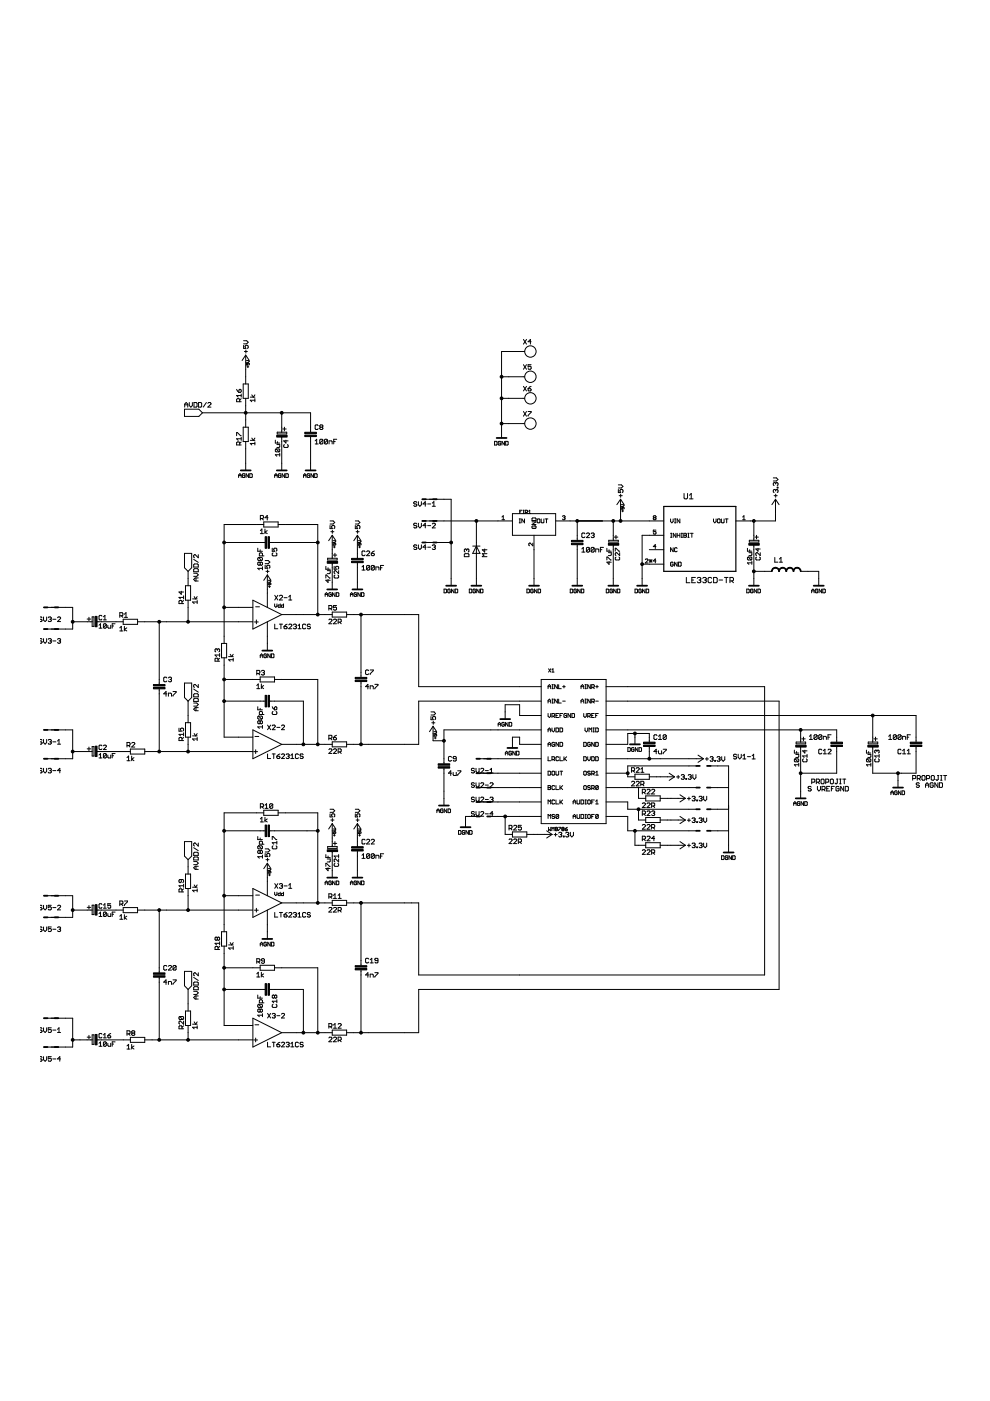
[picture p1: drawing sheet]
<svg xmlns="http://www.w3.org/2000/svg" width="210mm" height="297mm" viewBox="0 0 210 297" stroke-linecap="round" stroke-linejoin="round" font-family="sans-serif">
<g fill="none" stroke="#000" stroke-width=".21">
<path d="M51.6 73.2v.7h.5l-.1-.3 .1-.4 .5 .2v.3l-.1 .2M51.6 72.2h.7l.3 .4-.3 .3h-.7M51.8 74.5h.7M52.1 75.3v6.1M52.1 75.3l-.8 1.1M52.1 75.3l.8 1.1M52.1 74.2v.7M52.3 77v.4h.3v-.4l.3 .1-.2 .3M52.3 76.4h.3l.3 .2-.3 .2h-.3M52.4 77.8h.3M52.6 77.6v.4M106.3 79.9h4.9"/>
<path d="M111 72l.6 1M111 77.3l.6 1M111.2 74.5h-4.9v18.4M111.6 72l-.6 1M111.6 77.3l-.6 1M112.6 77.3h-.6v.5l.3-.2 .3 .2-.1 .5-.5-.2M112.6 72.5h-.6l.5-.5v1M39.1 86.8h3.1l.7 .7-.7 .8h-3.1zM39.2 86.3v-.6l.3-.4 .3 .4v.6M39.2 85.8h.6M40.1 85.3v.7l.4 .3 .3-.3v-.7M41.1 85.3h.5l.2 .2v.7l-.2 .1h-.5z"/>
<path d="M42.1 85.3h.5l.2 .2v.7l-.2 .1h-.5zM42.9 87.5h22.9v4.2M43.8 85.3l-.7 1M44.1 85.5l.1-.2h.4l.1 .2v.2l-.6 .6h.6M50.2 82.5l.5 .7M50.2 92.4v-.7l.9 .7M50.7 82.7l.1-.2 .3 .2-.1 .5h-.3zM50.8 94.3v-.4l-.1-.2-.5 .2v.4h.9M50.8 85.2v-.5l-.5-.2-.1 .2v.5h.9M51.1 83.5v.7M51.1 92.7v.7M51.1 84.5l-.3 .4"/>
<path d="M51.1 83.9h-.9l.3 .3M51.1 93.7l-.3 .3M51.1 93h-.9l.3 .4M51.6 90.6h1v3h-1zM51.6 81.4h1v3.1h-1zM52.1 84.5v6.1M52.1 93.6v6.1M53.1 84.2h.9M53.1 93.4h.9M53.4 83.7l.3 .5 .3-.5M53.4 92.9l.3 .5 .3-.5M54 84.9h-.9l.3 .3"/>
<path d="M54 84.5v.7M54 93.7v.6M54 94h-.9l.3 .3M58.4 93.3v.6h.9M58.5 95.2h.7l.1 .1-.1 .5M58.5 95.2l-.1 .1v.4l.1 .1h.7M58.5 95.2l.7 .6M58.7 94.3h.6v.4l-.1 .2h-.5M58.8 91.6h2v.4h-2zM58.8 93.6v.3M59.3 96.4h-.9l.3 .3M59.3 96.1v.6"/>
<path d="M59.7 87.5v4.1M59.7 92.6v7.1M59.9 91h.8M60.3 94.3l-.1 .1 .1 .5h.6l.2-.2-.2-.4M60.3 90.6v.7M60.6 93.3v.6l-.4-.4h.9M65.8 92.6v7.1M66.8 93.5l.3-.4v1M66.8 94.1h.7M67.5 90.3l-.2-.2h-.3l-.2 .2v.6l.2 .2h.3l.2-.2M68 90.6l-.2-.2 .2-.3 .5 .2-.2 .3M68 90.6l-.2 .1 .2 .4 .5-.2-.2-.3"/>
<path d="M68 90.6h.3M68.5 93.3v.7l-.2 .1-.5-.1M68.5 93.3l-.5-.2-.2 .2v.7M68.5 93.3l-.7 .7M69.4 93.3v.7l-.1 .1h-.4l-.1-.1M69.4 93.3l-.1-.2h-.4l-.1 .2v.7M69.4 93.3l-.6 .7M69.8 94.1v-.6h.5l.1 .1v.5M70.8 93.6h.3M71.4 93.1h-.6v1M104.9 93.6l.5 .1v.5l-.2 .2h-.3zM106.2 93.7l-.2-.1-.4 .1v.5l.4 .2 .2-.4h-.3"/>
<path d="M106.3 84.5h4.9M106.3 89.8h4.9M107 93.6v.8l-.6-.8v.8M107.2 93.6l.5 .1-.1 .7h-.4zM111 81.9l.6 1M111 87.2l.6 1M111.6 81.9l-.6 1M111.6 87.2l-.6 1M112 82.4h.5l.1 .3-.1 .2h-.4zM112 87.2h.6l-.6 1M112.6 81.9l-.6 .5M39.1 117.3h1.5v3.1l-.7 .7-.8-.7z"/>
<path d="M41.1 119.7l.1-.1h.7l.1 .1v.5h-.9zM41.1 118.6l.9 .6M42 117.6v.7l-.6-.7-.3 .2 .1 .5M47.5 115h8.7M50.6 101.2v-.5l.3-.3 .2 .3v.5M50.6 100.8h.5M51.9 100.6l-.1-.2-.4 .2v.5l.4 .1 .1-.4h-.3M52.7 100.4v.8l-.5-.8v.8M53 100.4h.4l.1 .2-.1 .6h-.4zM54.7 116.2v.7h.9M54.8 118.2h.7l.1 .2-.1 .5M54.8 118.2l-.1 .2 .1 .5h.7"/>
<path d="M54.8 118.2l.7 .7M55.2 119.3l.1-.1 .3 .1v.4l-.1 .1-.3-.1M55.2 119.3l-.2-.1-.3 .1v.4l.1 .1 .4-.1M55.2 116.6v.3M55.2 119.3v.4M55.2 109.9h.5l.2-.1v-.4l-.2-.1h-.5v1M55.2 112.5l.3-.3v.9M55.2 113.1h.7M55.5 109.9l.4 .4M55.6 117.9v-.5l-.1-.2-.5 .2v.5h1M55.9 111.2h-8.4v25.2M55.9 110.7h3.1v1h-3.1z"/>
<path d="M56.2 112.2v.9M56.2 119.8v.7h.5l-.1-.5 .4-.2 .2 .2v.3l-.2 .2M56.2 118.9h.7l.3 .3-.3 .3h-.7M56.7 112.5l-.5 .3 .5 .3M56.8 109.8h-.6l.5-.5v1M57.1 115h10.3M57.7 116.2v.7h.5l-.2-.3 .2-.4 .5 .2-.2 .5M57.9 117.2l-.2 .2v.3l.2 .2h.6l.2-.2v-.3l-.2-.2M58.2 100.8h.6M58.2 101.2v-.5l.3-.3 .3 .3v.5M59 111.2h8.4v19.1M59.6 100.6l-.2-.2-.4 .2 .2 .6 .4-.1v-.3h-.3"/>
<path d="M60.3 100.4v.8l-.5-.8v.8M60.6 100.4h.4l.1 .2-.1 .6h-.4zM64.3 100.8h.6M64.3 101.2v-.5l.3-.3 .3 .3v.5M65.7 100.6l-.2-.2-.4 .2v.5l.2 .1 .4-.1v-.3h-.3M66.5 100.4v.8l-.6-.8v.8M66.7 100.4h.4l.1 .2-.1 .6h-.4zM69.5 118.4h2v.3h-2zM70 111.4v.7h.5l-.2-.3 .2-.4h.3l.2 .2v.3l-.2 .2M70 110.4h.6l.4 .4-.4 .3h-.6M70.1 112.7h.7M70.4 113.5v4.9"/>
<path d="M70.4 119.3v5.7M70.4 113.5l-.7 1.1M70.4 113.5l.8 1.1M70.5 112.4v.7M70.6 114.6h.4l.2 .2-.2 .2h-.4M70.6 115.2v.4h.3v-.4l.3 .1-.1 .3M70.6 117.7h.8M70.7 116h.4M70.9 115.8v.4M71 117.3v.8M75.3 111.4v.7h.5l-.2-.3 .2-.4h.4l.1 .2-.1 .5M75.3 110.4h.7l.3 .4-.3 .3h-.7"/>
<path d="M75.5 112.7h.7M75.8 113.5v4.9M75.8 119.3v5.7M75.8 113.5l-.8 1.1M75.8 113.5l.7 1.1M75.8 112.4v.7M75.9 114.6h.4l.2 .2-.2 .2h-.4M75.9 115.2v.4h.3v-.4l.3 .1-.1 .3M76.1 116h.3M76.2 115.8v.4M77.4 117l-.2-.2h-.3l-.1 .2v.6l.1 .2h.3l.2-.2M77.7 117l.2-.2 .5 .2-.7 .8h.7"/>
<path d="M78.7 117.3h.5l.2 .3-.5 .2zM79.4 116.8l-.7 .5M81.3 119.9h-.6v1M88.4 106.5l-.2-.1-.5 .1 .2 .3 .5 .2-.2 .3-.5-.1M88.4 111.1l-.2-.2-.5 .2 .2 .3 .5 .2-.2 .3-.5-.1M88.4 115.7l-.2-.2-.5 .2 .2 .3 .5 .2-.2 .3-.5-.1M88.7 115.5v.7l.3 .3 .3-.3v-.7M88.7 106.4v.6l.3 .3 .3-.3v-.6M88.7 110.9v.7l.3 .3 .3-.3v-.7M89.5 110.4h19.1M89.5 115h6.2M89.5 105.9h6.2v18.3"/>
<path d="M90.3 106.8h-.6l.5-.4v.9M90.3 111.4h-.6l.5-.5v1M90.3 116h-.6l.5-.5v1M90.7 111.4h.6M90.7 106.8h.6M90.7 116h.6M91.7 115.7l.4-.2 .2 .2-.2 .3M91.7 107.3h.6M91.7 106.7l.3-.3v.9M91.7 111.1l.1-.2 .5 .2-.6 .8h.6M92 116h.1M92.1 116l.2 .2-.2 .3-.4-.1"/>
<path d="M98.4 117.5l.2-.1h.7l.1 .1v.5h-1zM98.9 116.6l-.1-.2-.4 .2 .2 .5M98.9 116.6l.2-.2 .3 .2-.1 .5M98.9 116.6v.1M100.2 115.8h1.6M101 115.8l.8 1.5h-1.6zM101 110.4v13.8M102.8 116.4v.7l-.5-.5h1M103.3 117.4h-1l.3 .3-.3 .3h1M106.4 109.6l.3-.3v.9M106.4 110.2h.6M108.6 108.9h9.2v4.6h-9.2z"/>
<path d="M110.1 110.8h.3M110.1 110h.3M110.2 108.5h.2M110.2 110v.8M110.7 108.2h-.5v.7M110.9 108.2h.2M110.9 108.9h.2M111 108.2v.7M111.2 110v.8l-.6-.8v.8M111.4 108.6h.3l.1-.3-.4-.1v.7M111.6 108.6l.2 .3M112.1 108.9h.4"/>
<path d="M112.1 108.4l.2-.2v.7M112.8 109.9l.7-.1 .1 .1v.5h-.8zM112.8 110.6h.8l-.8 .6h.8M112.9 111.5l-.1 .1 .1 .5h.6l.1-.5-.4-.1v.3M113 115.1v.6l-.6-.6-.3 .2 .2 .4M113.2 113.5v10.7M113.9 110.2l.1-.2 .5 .2v.5l-.2 .1-.4-.1zM114.7 110v.7l.2 .1 .4-.1v-.7M115.6 110h.6M115.9 110v.8M117.8 110.4h22.9M119.3 109.5l.4-.2 .1 .2-.1 .3"/>
<path d="M119.5 109.8h.2M119.7 109.8l.1 .1-.1 .3-.4-.2M122.4 110.4v4.2M122.4 115.5v8.7M123.4 116.4l.3-.3v1M123.4 117.1h.6M124 113.2l-.2-.2-.4 .2v.6l.1 .2 .5-.2M124.3 113.2l.2-.2 .5 .2-.7 .8h.7M125 116.2v.7l-.2 .2-.5-.2M125 116.2l-.5-.1-.2 .1v.7M125 116.2l-.7 .7M125.3 113.2l.5-.2 .2 .2-.2 .3"/>
<path d="M125.6 113.5h.2M125.8 113.5l.2 .2-.2 .3-.5-.2M126 116.2v.7l-.2 .2-.5-.2M126 116.2l-.5-.1-.2 .1v.7M126 116.2l-.7 .7M126.3 117.1v-.7h.5l.2 .1v.6M127.3 116.5h.3M128 116.1h-.7v1M128.7 116.2v.7h.9M128.7 118.7v-.6l.9 .6M129 117.2h.6v.4l-.1 .2h-.5M129.1 114.6h2v.3h-2z"/>
<path d="M129.1 119v.7l-.4-.5h.9M129.1 116.6v.3M130 110.4v4.2M130 115.5v8.7M130.2 113.9h.8M130.5 116.9v-.7l.9 .7M130.6 118.1l-.1 .2 .1 .4h.6l.2-.1-.2-.5M130.6 113.5v.8M131.1 103.8v.6h.5l-.2-.5 .2-.1h.3l.2 .1-.2 .5M131.1 102.8h.7l.3 .3-.3 .4h-.7M131.3 105.1h.6M131.4 117.2v.6l-.8-.6-.1 .1 .1 .5"/>
<path d="M131.6 105.9l-.8 1.1M131.6 105.9l.7 1.1M131.6 105.9v4.5M131.6 104.8v.6M131.7 107.6v.3h.3v-.3l.3 .1-.1 .2M131.7 107h.4l.2 .2-.2 .2h-.4M131.8 108.3h.4M132 108.1v.4M136.1 119.6h4.6M136.8 118.7l.2-.2 .4 .2-.6 .7h.6M137.7 116.5h3M137.7 118.7l.5 .5"/>
<path d="M137.7 118.9h.5M138 118.7v.5M138.2 118.7l-.5 .5M138.7 109.8h.2M138.7 109.8l-.2-.2 .2-.3 .4 .2-.2 .3M138.7 109.8l-.2 .1 .2 .3 .4-.2-.2-.2M139.1 112.4h-.6v.4l.3-.1 .3 .1-.2 .4-.4-.1M139.1 115.9h-.6l.4-.4v.8M139.1 118.9h-.6l.4-.4v.9M140.7 113.5h-4.6v10.7M142.2 110v.6l.3 .2 .2-.2v-.6M142.2 113.9h.3"/>
<path d="M142.2 113.1h.3M142.3 113.1v.8M142.7 119.3l-.1-.1-.4 .1v.6l.4 .1 .1-.4h-.2M142.7 116.1v.9l-.5-.9v.9M143 110.8h.3M143 110h.3M143.2 110v.8M143.3 113.1v.8l-.6-.8v.8M143.6 113.1v.8M143.6 119.2v.8l-.6-.8v.8M143.6 113.5h.5M143.6 116.3l-.2-.2-.4 .2v.5l.2 .2 .4-.2"/>
<path d="M143.9 119.2h.4l.1 .1-.1 .7h-.4zM144.1 110v.8l-.5-.8v.8M144.1 113.1v.8M144.4 113.9h.3M144.4 113.1h.3M144.6 113.1v.8M145 113.1h.4l.1 .1-.1 .7h-.4zM145 113.5h.4M145 104.6v1l.2 .2h.4l.2-.2v-1M145.8 113.9h.3M145.8 113.1h.3M146 113.1v.8"/>
<path d="M146.2 105l.4-.4v1.2M146.2 105.8h.7M146.4 113.1h.6M146.7 113.1v.8M151.3 110v.6l.3 .2 .2-.2v-.6M152.1 110.2l.2-.2 .4 .2v.5l-.2 .1-.4-.1zM153 110v.7l.1 .1 .4-.1v-.7M153.8 110h.6M154.1 110v.8M157.5 109.6l.2-.3v.9M157.5 110.2h.5M158.5 116.2v.7h.9"/>
<path d="M158.6 118.1h.7l.1 .2-.1 .4M158.6 118.1l-.1 .2v.3l.1 .1h.7M158.6 118.1l.7 .6M158.8 117.2h.6v.4l-.1 .2h-.5M158.9 114.6h2v.3h-2zM158.9 116.6v.3M159.4 119.3h-.9l.3 .4M159.4 119v.7M159.8 110.4v4.2M159.8 115.5v8.7M160 113.9h.8M160.4 118.1l-.1 .2 .1 .4h.6l.2-.1-.2-.5"/>
<path d="M160.4 113.5v.8M160.7 116.2v.7l-.4-.5h.9M161.2 117.2v.6l-.8-.6-.1 .1 .1 .5M164 101.3h.6l.4 .4-.4 .3h-.6M164.1 105.1h.7M164.3 118.2v1h.6M164.4 105.9v4.5h-8.4M164.4 105.9l-.7 1.1M164.4 105.9l.8 1.1M164.5 102.5v.1M164.5 103.9v.2M164.5 104.8v.6"/>
<path d="M164.5 103.9l-.2-.1-.3 .1v.4l.1 .1M164.5 102.5l-.2-.2-.3 .2v.3l.1 .2M164.5 103.9l.1-.1 .4 .1v.4l-.2 .1M164.5 102.5l.1-.2 .4 .2v.3l-.2 .2M164.8 103.3h.2v.2h-.2zM165.2 119.2h.7M165.2 118.5l.4-.3v1M8.5 131.3l.4 .2-.2 .3h-.2M8.5 135.9l.4 .1-.2 .4h-.2M8.5 130.8l.4 .2M8.5 135.4l.4 .2M9.2 130.8v.7l.4 .3 .3-.3v-.7"/>
<path d="M9.2 135.4v.6l.4 .4 .3-.4v-.6M9.3 128.8h6.1v4.6h-6.1M10.2 131l.2-.2h.3l.2 .2-.2 .3M10.2 135.6l.5-.2 .2 .2-.2 .3M10.5 131.3h.2M10.5 135.9h.2M10.7 131.3l.2 .2-.2 .3-.5-.2M10.7 135.9l.2 .1-.2 .4h-.3l-.2-.2M11.2 131.3h.7M11.2 135.9h.7M12.2 131l.2-.2 .4 .2-.6 .8h.6M12.2 135.6l.5-.2 .1 .2-.1 .3"/>
<path d="M12.5 135.9h.2M12.7 135.9l.1 .1-.1 .4-.5-.2M15.4 131.8h4.1M18.5 131.3h.7M18.9 130.9v.7M19.5 130.8h.4v2h-.4zM20.5 131.8h5.6M21 132.6l.3-.4v1M21 133.2h.6M21.6 130.6l-.1-.1h-.4l-.1 .1v.7l.1 .1h.4l.1-.1M21.9 131.4h.6M21.9 130.8l.3-.3v.9"/>
<path d="M22.5 132.4v.6l-.1 .2-.5-.2M22.5 132.4l-.1-.2h-.3l-.2 .2v.6M22.5 132.4l-.6 .6M22.9 132.6v.4l.1 .2h.5v-.6M23.8 132.7h.3M24.4 132.2h-.6v1M25.4 133.1l.3-.3v1M25.4 133.8h.7M25.4 130.6h.5l.2-.2v-.3l-.2-.2h-.5v1M25.7 130.6l.4 .3M26.1 131.3h3.1v1.1h-3.1zM26.4 132.8v1"/>
<path d="M26.4 130.2l.3-.3v1M26.4 130.9h.6M26.9 133.1l-.5 .4 .5 .3M29.2 131.8h24.4M33.8 131.8v13.3M38.4 125.3v.7l-.4-.5h.9M38.6 128v-.5l-.2-.2h-.3l-.1 .2v.5h.9M38.9 126.7h-.9l.3 .3M38.9 127.3l-.3 .3M38.9 126.3v.7M39.3 124.2h1.1v3.1h-1.1zM39.9 121.1v3.1"/>
<path d="M39.9 127.3v4.5M40.8 127h1M41.1 121.5h.6l.3 .4-.3 .3h-.6M41.1 120.7l.1-.1h.7l.1 .1v.5h-.9zM41.2 126.5l.3 .5 .3-.5M41.6 122.5v.7M41.8 127.6h-1l.4 .4M41.8 127.3v.7M42 122.5h-.6l-.3 .4 .3 .3h.6M46.1 137.7l-.2-.1-.3 .1 .1 .5M46.1 137.7l.1-.1 .4 .1v.4l-.2 .1M46.1 137.7v.2"/>
<path d="M46.6 139.6l-.4 .3M46.6 138.9h-1l.3 .3M46.6 138.6v.6M47 136.4h1v3.1h-1zM47.5 139.5v16.8h6.1M47.5 128.8h6.1M48.5 139.2h.9M48.8 138.7l.3 .5 .3-.5M49.4 139.9h-.9l.3 .3M49.4 139.6v.6M53.6 127.3l6.1 3-6.1 3.1zM54 131.9h.8"/>
<path d="M54.2 128.7h.8M54.4 131.4v.9M55.2 139.4v-.5l.3-.3 .2 .3v.5M55.2 139h.5M55.6 120.5h-.9l.3 .3M55.6 120.2v.6M56.4 121.1h.6M56.5 138.8l-.1-.2-.4 .2v.5l.1 .1 .4-.1v-.3h-.3M56.7 121.9v6.9M56.7 131.8v6.1M56.7 121.9l-.8 1.1M56.7 121.9l.7 1.1"/>
<path d="M56.7 120.8v.7M56.9 123h.3l.2 .2-.2 .2h-.3M56.9 123.6v.4h.2v-.4l.3 .1-.1 .3M56.9 124.4h.4M57.1 124.2v.4M57.3 138.6v.8l-.5-.8v.8M57.6 138.6h.4l.1 .2-.1 .6h-.4zM58.2 128v.5l.3 .3 .2-.3v-.5M58.3 132.3v1h.6M58.3 126.2l.6 1M58.9 126.2l-.6 1M59.2 126.4l.2-.2h.3l.2 .2-.7 .8h.7"/>
<path d="M59.2 132.3h.7M59.4 128v.8h-.3l-.2-.4 .5-.1M59.6 132.3v1M59.7 130.3h10.7M60.1 128v.8h-.3l-.2-.4 .5-.1M60.2 126.7h.7M60.2 132.8h.5l.2 .4-.5 .1-.2-.1zM60.9 132.3l-.7 .5M61.2 127.2h.7M61.2 126.6l.3-.4v1M61.2 132.5l.2-.2 .5 .2v.2l-.7 .6h.7M62.2 132.5l.5-.2 .1 .2-.1 .3"/>
<path d="M62.5 132.8h.2M62.7 132.8l.1 .2-.1 .3-.5-.1M63.2 133.3h.6M63.2 132.7l.3-.4v1M64.8 132.5l-.1-.2h-.4l-.1 .2v.7l.1 .1 .5-.1M65.8 132.5l-.2-.2-.4 .2 .1 .3 .5 .2-.2 .3-.4-.1M68.9 126.4v-.5l.3-.2 .3 .2v.5M68.9 126h.6M69.1 122.6v-.7l.9 .7M69.1 120.1v.6h.9M69.4 121h.6v.5l-.2 .1h-.4M69.6 122.9v.6l-.5-.5h.9"/>
<path d="M69.6 120.4v.3M69.7 131.4l.2-.1 .5 .1-.7 .8h.7M69.7 129h.5l.2-.1-.2-.5h-.5v.9M70 129l.4 .3M70.3 125.8l-.2-.1-.4 .1 .1 .6 .5-.1v-.3h-.3M70.4 129.8h3.1v1h-3.1zM70.7 131.4l.2-.1 .5 .1-.7 .8h.7M70.8 120.1v.6h.5l-.1-.5 .4-.1 .2 .1v.3l-.2 .2M71 121.9l-.2 .2 .2 .5h.6l.2-.2-.2-.5M71 125.7v.7l-.5-.7v.7M71.3 125.7l.5 .1v.5l-.1 .1h-.4zM71.4 128.4h-.7v.5l.3-.2 .4 .2v.3l-.2 .1-.5-.1"/>
<path d="M71.7 131.9h.5l.1-.1v-.4l-.1-.1h-.5v.9M71.8 121v.6l-.6-.6-.4 .2 .2 .4M72 131.9l.3 .3M73.5 130.3h15.3v15.3h25.9M74.3 126h.5M74.3 126.4v-.5l.2-.2 .3 .2v.5M75.6 125.8l-.1-.1-.4 .1v.5l.4 .1 .1-.4h-.3M76.4 125.7v.7l-.5-.7v.7M76.5 130.3v13.3M76.6 125.7l.6 .1-.2 .6h-.4zM76.8 120.2l.3-.3v1M76.8 120.9h.6"/>
<path d="M78.4 120v.7l-.2 .2-.5-.2M78.4 120l-.2-.1-.5 .1v.7M78.4 120l-.7 .7M79.4 120v.7l-.2 .2-.5-.2M79.4 120l-.2-.1-.5 .1v.7M79.4 120l-.7 .7M79.7 120.9v-.7h.5l.1 .2v.5M80.7 120.4h.3M94.1 124.9l.6 .1-.1 .7h-.5zM95.5 125l-.2-.1-.4 .1v.6l.4 .1 .2-.4h-.3M96.3 124.9v.8l-.6-.8v.8M96.5 124.9l.5 .1-.1 .7h-.4z"/>
<path d="M99.5 124.9l.5 .1-.1 .7h-.4zM100.8 125l-.1-.1-.4 .1 .1 .7 .4-.1v-.3h-.2M101.6 124.9v.8l-.5-.8v.8M101.9 124.9l.5 .1v.6l-.1 .1h-.4zM111.7 124.9l.5 .1-.1 .7h-.4zM113.1 125l-.2-.1-.4 .1v.6l.4 .1 .2-.4h-.3M113.8 124.9v.8l-.5-.8v.8M114.1 124.9l.5 .1-.1 .7h-.4zM120.9 124.9l.5 .1v.6l-.1 .1h-.4zM122.2 125l-.1-.1-.4 .1v.6l.4 .1 .1-.4h-.3M123 124.9v.8l-.5-.8v.8M123.3 124.9l.5 .1-.1 .7h-.4z"/>
<path d="M128.5 124.9l.6 .1v.6l-.2 .1h-.4zM129.9 125l-.2-.1-.4 .1v.6l.4 .1 .2-.4h-.3M130.6 124.9v.8l-.5-.8v.8M130.9 124.9l.5 .1-.1 .7h-.4zM134.6 124.9l.6 .1-.2 .7h-.4zM136 125l-.2-.1-.4 .1 .2 .7 .4-.1v-.3h-.3M136.8 124.9v.8l-.6-.8v.8M137 124.9l.5 .1-.1 .7h-.4zM145.5 122.4v1.1h.8M146.7 123h.4M147.4 122.4h-.7v1.1h.7M147.8 122.6l.2-.2h.4l.2 .2-.2 .4"/>
<path d="M148.2 123h.2M148.4 123l.2 .2-.2 .3h-.4l-.2-.1M149 122.6l.2-.2h.4l.2 .2-.2 .4M149.4 123h.2M149.6 123l.2 .2-.2 .3h-.4l-.2-.1M150.9 122.6l-.2-.2h-.4l-.2 .2v.8l.2 .1h.4l.2-.1M151.3 122.4h.6l.2 .2v.8l-.2 .1h-.6zM152.4 123h.8M153.6 122.4h.8M154 122.4v1.1M154.8 123.2h.5l.2-.2v-.4l-.2-.2h-.5v1.1M155.1 123.2l.4 .3"/>
<path d="M158.3 124.9l.6 .1-.2 .7h-.4zM159.7 125l-.2-.1-.4 .1 .2 .7 .4-.1v-.3h-.3M159.8 121.1h3.9M160.4 124.9v.8l-.5-.8v.8M160.7 124.9l.5 .1-.1 .7h-.4zM169.8 121.1h3.8v3.1M172.1 125.7v-.5l.3-.3 .2 .3v.5M172.1 125.3h.5M173.4 125l-.1-.1-.4 .1v.6l.4 .1 .1-.4h-.3M174.2 124.9v.8l-.5-.8v.8M174.5 124.9l.5 .1-.1 .7h-.4zM8.5 156.8l.4 .2"/>
<path d="M8.5 157.3l.4 .1-.2 .4h-.2M9.2 156.8v.6l.4 .4 .3-.4v-.6M9.3 154.7h6.1v6.2h-6.1M10.2 157l.2-.2h.3l.2 .2-.2 .3M10.5 157.3h.2M10.7 157.3l.2 .1-.2 .4h-.3l-.2-.2M11.2 157.3h.7M12.2 157.8h.6M12.2 157.1l.3-.3v1M15.4 159.3h4.1M18.5 158.8h.7M18.9 158.4v.8"/>
<path d="M19.5 158.3h.4v2h-.4zM20.5 159.3h7.1M21.6 158.1l-.1-.1-.5 .1v.7l.1 .1 .5-.1M21.9 158.1l.2-.1 .4 .1-.6 .8h.6M22.5 159.9l-.1-.1-.5 .1v.6M22.5 159.9v.6l-.1 .2-.5-.2M22.5 159.9l-.6 .6M24.4 159.8h-.6v.9M26.9 158.1h.5l.2-.5-.2-.2h-.5v1M27.3 158.1l.3 .3M27.6 158.8h3.1v1.1h-3.1zM27.9 157.6l.2-.2h.3l.2 .2-.7 .8h.7"/>
<path d="M30.7 159.3h22.9M33.8 146v13.3M35.4 147.1h-.7l.5-.5v1M35.4 143.7l-.2-.1-.5 .1v.7l.2 .1 .5-.1M35.7 147.6v-.6h.5l.2 .1v.5M35.7 143.7l.5-.1 .2 .1-.2 .4M36 144.1h.2M36.2 144.1l.2 .1-.2 .3-.5-.1M36.7 146.6h.6l-.6 1M38 154.4v.6h.4l-.1-.5 .5-.1 .1 .1v.4l-.1 .1M38.6 157v-.5l-.5-.1-.1 .1v.5h.9M38.9 155.4v.6"/>
<path d="M38.9 156.4l-.3 .3M38.9 155.7h-.9l.3 .3M39.1 144.8h1.5v3.1l-.7 .8-.8-.8zM39.3 153.2h1.1v3.1h-1.1zM39.9 148.7v4.5M39.9 156.3v3M40.8 156h1M41.1 147.2l.1-.1h.7l.1 .1v.5h-.9zM41.1 148.2l.1-.1h.7l.1 .1v.5h-.9zM41.1 149.1h.6l.3 .3-.3 .3h-.6M41.1 146.1l.9 .6M41.2 155.5l.3 .5 .3-.5"/>
<path d="M41.6 150v.7M41.8 156.4v.6M41.8 156.7h-1l.4 .3M42 145.1v.7l-.8-.7-.1 .2v.3l.1 .2M42 150h-.6l-.3 .4 .3 .3h.6M46.2 140.2v-.5l-.5-.1-.1 .1v.5h1M47.5 148.7h8.7M47.5 144.1h7.7M53.6 154.7l6.1 3.1-6.1 3.1zM53.8 159.4h.8M54.1 156.1h.8M54.2 159v.8"/>
<path d="M54.4 145.4l.4-.4v1M54.4 146h.7M54.4 142.8h.5l.2-.5-.2-.2h-.5v1M54.7 149.8v.7h.9M54.8 142.8l.3 .3M54.8 151.8h.7l.1 .2v.3l-.1 .2M54.8 151.8l-.1 .2v.3l.1 .2h.7M54.8 151.8l.7 .7M55.2 153l.1-.2 .3 .2-.1 .5-.3-.2M55.2 153l-.2-.2-.3 .2 .1 .5 .4-.2M55.2 143.5h3v1.1h-3zM55.2 150.2v.3"/>
<path d="M55.2 153v.3M55.4 145v1M55.4 142.3l.5-.2 .2 .2-.2 .3M55.6 151.5v-.5l-.1-.2-.5 .2v.5h1M55.6 153.8v.6M55.6 154.1h-.9l.3 .3M55.8 142.6h.1M55.9 145.4l-.5 .3 .5 .3M55.9 142.6l.2 .2-.2 .3-.5-.1M56.7 159.9v.9h.7M56.7 153.7l.7 1M57.1 148.7h7.2v9.1"/>
<path d="M57.4 153.7l-.7 1M57.7 153.9l.2-.2h.3l.2 .2-.7 .8h.7M57.7 149.8l.5 .7M57.7 159.9h.7M57.9 150.8l-.2 .2 .2 .5h.6l.2-.2-.2-.5M58 159.9v.9M58.2 150l.3-.2 .2 .2v.3l-.5 .2zM58.2 144.1h9.2v13.7M58.7 154.2h.7M59.4 159.9l-.7 .4M59.7 153.9l.1-.2h.4l.1 .2-.6 .8h.6M59.7 160l.1-.1 .5 .1-.6 .8h.6"/>
<path d="M59.7 157.8h10.7M60.7 160l.5-.1 .1 .1-.1 .3M63.3 160l-.2-.1-.5 .1v.7l.2 .1 .5-.1M64.3 160l-.2-.1-.5 .1 .2 .3h.3l.2 .2-.2 .3h-.3l-.2-.1M69.7 158.9l.2-.1h.3l.2 .1v.2l-.7 .6h.7M69.7 156.5h.5l.2-.1v-.4l-.2-.1h-.5v1M70 156.5l.4 .4M70.4 157.3h3.1v1h-3.1zM70.7 158.9l.2-.1 .5 .1v.2l-.7 .6h.7M70.7 156.4h.5l.2 .3-.5 .2zM71.4 155.9l-.7 .5M71.7 159.4h.5l.1-.5-.1-.1h-.5v.9"/>
<path d="M72 159.4l.3 .3M76.5 144.5v13.3M78.2 145.6h-.7l.5-.5v1M78.2 142.2l-.2-.2-.5 .2v.7l.2 .1 .5-.1M78.5 142h.6l-.6 1M78.5 146.1v-.7h.5l.1 .2v.5M79.5 145.1h.6l-.6 1M91.4 151.9v.7h.5l-.2-.5 .5-.2 .2 .2-.2 .5M91.4 150.9h.6l.4 .4-.4 .3h-.6M91.5 153.2h.7M91.8 154l-.7 1.1M91.8 154l.8 1.1"/>
<path d="M91.8 154v3.1h2.3M91.9 152.9v.7M92 155.7v.4h.3v-.4l.3 .1-.1 .3M92 155.1h.4l.2 .2-.2 .2h-.4M92.1 156.5h.4M92.3 156.3v.4M105.6 154v-.6l.3-.2 .3 .2v.6M105.6 153.6h.6M106.9 153.3l-.1-.1-.4 .1v.5l.4 .2 .1-.4h-.2M107.1 159.7h.6M107.7 153.2v.8l-.5-.8v.8M108 153.2h.4l.1 .1-.1 .7h-.4z"/>
<path d="M108.5 159.4l-.2-.1-.4 .1 .2 .7 .4-.2v-.2h-.3M109.2 159.3v.8l-.5-.8v.8M109.5 159.3l.5 .1v.5l-.1 .2h-.4zM114.7 157.8h-4.5v-1.5h-1.6v2.3M114.7 151.7h-4.5v-2.3h-3.1v3.1M114.7 154.7h-20.6v7.2M114.7 148.7h-25.9v9.1h-15.3M114.7 144.1h13.8v30.5h-13.8zM116.2 145.6h.6M116.2 155.2v-.6l.3-.3 .3 .3v.6M116.2 146v-.5l.3-.3 .3 .3v.5M116.2 149.1v-.6l.3-.3 .3 .3v.6"/>
<path d="M116.2 151.3v.5l.3 .3 .3-.3v-.5M116.2 158.2v-.5l.3-.3 .3 .3v.5M116.2 148.7h.6M116.2 154.7h.6M116.2 157.8h.6M116.3 141.8l.5 .7M116.8 141.8l-.5 .7M117 142l.2-.2v.7M117 142.5h.5M117 146h.3M117 149.1h.3M117 145.2h.3"/>
<path d="M117 151.8h.5l.1-.4-.1-.1h-.5v.8M117 154.3v.6l.3 .3 .3-.3v-.6M117 148.2h.3M117.2 145.2v.8M117.2 148.2v.9M117.3 151.8l.3 .3M117.6 157.5l-.1-.1-.5 .1v.6l.2 .1 .4-.1v-.3h-.3M117.9 154.3l.5 .2v.5l-.1 .2h-.4zM117.9 151.7h.3M118.2 145.2v.8l-.6-.8v.8M118.2 148.2v.9l-.6-.9v.9M118.4 145.2v.8h.6"/>
<path d="M118.4 148.2v.9h.6M118.4 157.4v.8l-.5-.8v.8M118.4 151.3h-.5v.8h.5M118.7 157.4h.4l.2 .1v.6l-.2 .1h-.4zM118.7 151.7h.3M118.7 154.3l.6 .2v.5l-.2 .2h-.4zM119.3 145.6h.5M119.3 148.7h.5M119.3 151.3h-.6v.8M119.6 145.3v.6M120.1 151.4l-.1-.1-.4 .1v.6l.4 .1 .1-.4h-.3M121 151.3v.8l-.6-.8v.8"/>
<path d="M121.3 151.3h.4l.1 .1-.1 .7h-.4zM123.2 145.6h.6M123.2 149.1v-.6l.3-.3 .3 .3v.6M123.2 146v-.5l.3-.3 .3 .3v.5M123.2 148.7h.6M123.8 151.3v.5l.2 .3 .3-.3v-.5M123.8 157.4h.4l.1 .1-.1 .7h-.4zM124 146h.3M124 149.1h.3M124 145.2h.3M124 148.2h.3M124 154.3v.6l.3 .3 .3-.3v-.6"/>
<path d="M124.2 145.2v.8M124.2 148.2v.9M124.6 151.8h.4l.2-.1-.2-.4h-.4v.8M124.9 155.2v-.9l.3 .3 .3-.3v.9M124.9 151.8l.3 .3M125.2 157.5l-.2-.1-.4 .1 .1 .7 .5-.1v-.3h-.3M125.2 145.2v.8l-.6-.8v.8M125.2 148.2v.9l-.6-.9v.9M125.5 145.7h.4l.1-.1-.1-.4h-.4v.8M125.5 148.8h.4l.1-.4-.5-.2v.9M125.5 151.7h.2M125.7 155.2h.3"/>
<path d="M125.7 154.3h.3M125.7 148.8l.3 .3M125.7 145.7l.3 .3M125.9 154.3v.9M126 157.4v.8l-.5-.8v.8M126 151.3h-.5v.8h.5M126.3 145.6h.6M126.3 154.3l.6 .2v.5l-.2 .2h-.4zM126.3 157.4l.6 .1v.6l-.2 .1h-.4zM126.3 148.7h.6M126.3 151.7h.3M126.6 145.3v.6"/>
<path d="M126.9 151.3h-.6v.8M128.5 145.6h33.6v61.1h-73.3v-15.3h-15.3M128.5 148.7h36.7v61.1h-76.4v9.1h-15.3M128.5 151.7h65.7v5.7M128.5 154.7h48.9v2.7M133.1 158.5l.5 .1-.1 .7h-.4zM134.4 158.6l-.1-.1-.4 .1v.6l.1 .1 .4-.1v-.3h-.2M134.6 155.5v2.3M135.2 158.5v.8l-.5-.8v.8M135.5 158.5l.5 .1-.1 .7h-.4zM137.7 157.4v-1.9h-4.6v2.3h-4.6M137.7 158.3v2.6"/>
<path d="M139.3 159.3h-.7l.5-.4v.9M139.3 156l-.2-.2-.5 .2v.6l.2 .2 .5-.2M139.6 159.2v.5l.2 .1h.5v-.6M139.6 156.8h.7M139.6 156.1l.4-.3v1M140.6 158.9h.7l-.7 .9M141.3 156v.6l-.2 .2-.5-.2M141.3 156l-.5-.2-.2 .2v.6M141.3 156l-.7 .6M156.5 159.9v.7l.3 .3 .4-.3v-.7M168.4 159v.7h1M168.7 160h.7v.4l-.7 .2"/>
<path d="M168.8 157.3h2v.4h-2zM168.9 159.3v.4M169.8 154.7v2.6M169.8 158.3v11M170 156.7h.7M170.3 156.3v.8M170.6 159v.7l-.4-.5h.9M171.1 160v.6M171.6 156.1l.3-.3v1M171.6 156.8h.7M173.2 156v.6l-.1 .2-.5-.2M173.2 156l-.4-.2-.2 .2v.6"/>
<path d="M173.2 156l-.6 .6M174.2 159l-.1-.1h-.4l-.1 .1v.7l.1 .1h.4l.1-.1M174.2 156v.6l-.1 .2h-.4l-.1-.2M174.2 156l-.1-.2h-.4l-.1 .2v.6M174.2 156l-.6 .6M174.6 159.2l.3-.3v.9M174.6 159.8h.6M174.6 156.8v-.7h.4l.2 .2v.5M175.6 159l.1-.1h.3l.2 .1-.6 .8h.6M175.6 156.3h.3M176.2 155.8h-.6v1M177.4 158.3v5.6h-7.6"/>
<path d="M183.7 159v.7h.9M184 160h.6v.4l-.6 .2M184.1 157.3h2v.4h-2zM184.2 159.3v.4M185 151.7v5.6M185.3 156.7h.7M185.6 156.3v.8M185.9 159.2l-.1-.2-.3 .2v.3l.1 .2M185.9 159.2l.2-.2 .3 .2-.2 .5M185.9 159.2v.1M186.4 160v.6M188.4 156.8h.7"/>
<path d="M188.4 156.1l.3-.3v1M190.1 156v.6l-.2 .2-.5-.2M190.1 156l-.5-.2-.2 .2v.6M190.1 156l-.7 .6M191.1 159l-.2-.1-.5 .1v.7l.2 .1 .5-.1M191.1 156v.6l-.2 .2-.5-.2M191.1 156l-.5-.2-.2 .2v.6M191.1 156l-.7 .6M191.4 159.8h.6M191.4 156.8v-.7h.5l.1 .2v.5M191.4 159.2l.3-.3v.9M192.4 159.8h.6"/>
<path d="M192.4 156.3h.3M192.4 159.2l.3-.3v.9M193 155.8h-.6v1M194.2 158.3v5.6h-9.2v-5.6M8.5 162.9l.4 .2M8.5 163.4l.4 .2-.2 .3h-.2M9.2 162.9v.7l.4 .3 .3-.3v-.7M10.2 163.1l.2-.2h.3l.2 .2-.2 .3M10.5 163.4h.2M10.7 163.4l.2 .2-.2 .3-.5-.2M11.2 163.4h.7M12.8 163.4h-.6l.5-.5v1"/>
<path d="M21 160.1l.3-.3v.9M21 160.7h.6M22.9 160.1v.4l.1 .2h.5v-.6M23.8 160.2h.3M26.9 160.6l.4-.3v1M26.9 161.3h.7M27.9 160.3v1M28.4 160.6l-.5 .4 .5 .3M39.1 178.4h1.5v3.1l-.7 .8-.8-.8zM41.1 179.7l.9 .7M42 178.7v.7l-.6-.7-.3 .2 .1 .5M47.5 176.1h8.7"/>
<path d="M54.7 177.4v.6h.9M54.8 179.3h.7l.1 .2-.1 .5M54.8 179.3l-.1 .2 .1 .5h.7M54.8 179.3l.7 .7M55.2 177.7v.3M55.2 171.1h.5l.2-.2v-.3l-.2-.2h-.5v1M55.2 173.6l.3-.3v1M55.2 174.3h.7M55.5 171.1l.4 .3M55.6 179v-.5l-.1-.1-.5 .1v.5h1M55.9 172.3h-8.4v25.2M55.9 171.8h3.1v1.1h-3.1z"/>
<path d="M56.2 173.3v1M56.2 170.7l.3-.3v1M56.2 171.4h.6M56.2 180h.7l.3 .3-.3 .3h-.7M56.7 173.6l-.5 .3 .5 .4M57.1 176.1h10.3M57.7 178v-.6l1 .6M57.8 170.6l-.1-.2-.5 .2v.6M57.8 170.6v.6l-.1 .2-.5-.2M57.8 170.6l-.6 .6M57.9 179.3l-.2 .2 .2 .5h.6l.2-.2-.2-.5M58.7 160.3h.5l.2 .4-.5 .1z"/>
<path d="M58.7 178.4v.6M58.7 178.7h-1l.3 .3M59 172.3h8.4v19.1M61 160.3h.2M61.2 160.3l.1 .2-.1 .3-.5-.1M61.7 160.8h.6M61.7 160.2l.3-.3v.9M69.5 179.5h2v.4h-2zM70 171.6h.6l.4 .3-.4 .3h-.6M70 172.6v.6h.5l-.2-.3 .2-.3h.3l.2 .1v.4l-.2 .1M70.1 173.9h.7M70.4 174.6v4.9"/>
<path d="M70.4 174.6l-.7 1.2M70.4 174.6l.8 1.2M70.5 173.5v.7M70.6 176.3v.4h.3v-.4l.3 .1-.1 .3M70.6 175.8h.4l.2 .2-.2 .1h-.4M70.6 178.8h.8M70.7 177.1h.4M70.9 176.9v.4M71 178.4v.8M75.3 172.6v.6h.5l-.2-.5 .2-.1h.4l.1 .1-.1 .5M75.3 171.6h.7l.3 .3-.3 .3h-.7M75.5 173.9h.7"/>
<path d="M75.8 174.6v4.9M75.8 174.6l-.8 1.2M75.8 174.6l.7 1.2M75.8 173.5v.7M75.9 175.8h.4l.2 .2-.2 .1h-.4M75.9 176.3v.4h.3v-.4l.3 .1-.1 .3M76.1 177.1h.3M76.2 176.9v.4M77.4 178.1l-.2-.2h-.3l-.1 .2v.7l.1 .1h.3l.2-.1M77.7 178.1l.2-.2 .5 .2-.7 .8h.7M78.7 178.1l.2-.2 .5 .2-.7 .8h.7M92.6 172.3v-.5l.3-.3 .3 .3v.5"/>
<path d="M92.6 171.9h.6M93.9 171.6l-.1-.1-.4 .1 .1 .7 .4-.1v-.3h-.2M94.1 162.9v7.9M94.7 171.5v.8l-.5-.8v.8M95 171.5l.5 .1v.6l-.1 .1h-.4zM95.7 163.9h-.6l.5-.5v1M95.7 160.5l-.1-.1-.5 .1v.7l.1 .2 .5-.2M96.1 163.8v.5l.1 .1h.5v-.6M96.7 160.9h-.5l-.1-.2 .1-.3h.4l.1 .1v.7l-.1 .2-.5-.2M97 163.4h.7l-.7 1M97.2 176.1l.5 .1v.6l-.1 .1h-.4zM98.5 176.2l-.1-.1-.4 .1v.6l.4 .1 .1-.4h-.2"/>
<path d="M99.3 176.1v.8l-.5-.8v.8M99.6 176.1h.4l.1 .1-.1 .7h-.4zM100.6 166.1l-.2-.1-.5 .1 .2 .4 .5 .1-.2 .3h-.3l-.2-.1M100.6 163.1l-.2-.2h-.3l-.2 .3 .5 .2 .2 .3-.2 .2-.5-.2M100.6 169.2l-.2-.2h-.3l-.2 .3 .2 .2h.3l.2 .3-.2 .2-.5-.2M100.6 172.2l-.2-.1h-.3l-.2 .3 .5 .2 .2 .3-.2 .2h-.3l-.2-.2M100.9 162.9v.7l.4 .3 .3-.3v-.7M100.9 166v.6l.4 .3 .3-.3v-.6M100.9 169v.7l.4 .3 .3-.3v-.7M100.9 172.1v.6l.4 .4 .3-.4v-.6M101 163.9h13.7M101 160.9h13.7"/>
<path d="M101 167h13.7M101 173.1h-2.3v2.3M101 170h13.7M101.9 166.1l.2-.1 .5 .1-.7 .8h.7M101.9 169.2l.2-.2h.3l.2 .2-.7 .8h.7M101.9 163.1l.2-.2h.3l.2 .2-.7 .8h.7M101.9 172.2l.2-.1h.3l.2 .1-.7 .9h.7M102.9 166.5h.6M102.9 172.6h.6M102.9 163.4h.6M102.9 169.5h.6M103.9 166.1l.1-.1 .5 .1-.6 .8h.6"/>
<path d="M103.9 169.2l.1-.2h.4l.1 .2-.1 .3M103.9 163.9h.6M103.9 163.2l.3-.3v1M104.1 173.1h10.6M104.2 169.5h.2M104.4 169.5l.1 .2-.1 .3-.5-.2M104.5 172.6h-.6l.5-.5v1M107.1 173.1v3.8h1.5M107.1 160.1v-.5l.3-.3 .3 .3v.5M107.9 175.6h.5l.2-.1-.2-.5h-.5v1M107.9 178l.2-.1 .5 .1-.7 .9h.7M108.2 175.6l.4 .4"/>
<path d="M108.6 176.4h3.1v1.1h-3.1zM108.9 178l.2-.1 .5 .1-.7 .9h.7M108.9 175.2l.2-.2 .5 .2-.7 .8h.7M109.9 178.5h.5l.2-.1v-.4l-.2-.1h-.5v1M110.2 178.5l.4 .4M110.6 175h-.7v.5l.5-.2 .2 .2v.3l-.2 .2h-.4l-.1-.2M111.7 176.9h5.4M115.9 176.1l1.2 .8M116.2 166.6l.6 .1-.2 .3 .2 .3-.2 .1h-.4zM116.2 160.4v.9h.6M116.2 173.5v-.8l.3 .3 .3-.3v.8M116.2 163.5l.6 .1v.6l-.2 .1h-.4z"/>
<path d="M116.2 170.5v-.9l.3 .3 .3-.3v.9M116.2 167h.4M116.3 175.4v.7l.2-.2 .3 .2v-.7M117 176.1v-.7l.2 .3 .3-.3v.7M117 161h.5l.1-.1-.1-.5h-.5v.9M117 163.6l.2-.1 .4 .1v.6l-.1 .1-.5-.1zM117.1 176.9l-1.2 .8M117.3 161l.3 .3M117.5 177h.6M117.6 166.7l-.1-.1-.5 .1v.6l.2 .1 .4-.1M117.6 169.8l-.1-.2-.5 .2v.5l.2 .2 .4-.2M117.6 172.8l-.1-.1-.5 .1 .2 .3 .4 .1-.1 .3-.5-.1"/>
<path d="M117.8 176.6v.7M117.8 175.8l-.1-.1 .1-.3 .4 .1-.1 .3M117.8 175.8l-.1 .1 .1 .2 .4-.1-.1-.2M117.8 175.8h.3M117.9 166.6v.8h.5M117.9 163.5v.7l.1 .1 .4-.1v-.7M117.9 169.6v.9h.5M118.4 175.4h.5l-.5 .7M118.4 160.6l-.1-.2-.4 .2v.5l.1 .2 .4-.2M118.4 172.8l-.4-.1-.1 .1v.6M118.4 176.6l.2-.1h.4l.1 .1-.1 .4M118.4 172.8v.6l-.1 .1-.4-.1"/>
<path d="M118.4 172.8l-.5 .6M118.7 160.4v.9h.6M118.7 166.6v.8M118.7 169.6v.9M118.7 163.5h.6M118.8 177h.2M118.9 167l.4 .4M118.9 170l.4 .5M119 177l.1 .1-.1 .3h-.4l-.2-.1M119 163.5v.8M119.2 175.8v-.4l.4 .1-.1 .3M119.2 175.8v.3l.4-.1-.1-.2"/>
<path d="M119.2 175.8h.3M119.3 169.6l-.6 .6M119.3 166.6l-.6 .5M119.4 177.3h.2v.1h-.2zM119.6 160.4v.9M119.7 160.9l.4 .4M119.8 175.8h.4l.1 .2-.3 .1zM119.9 176.6l.5-.1 .2 .1-.2 .4M120.1 160.4l-.5 .6M120.3 177h.1M120.3 175.4l-.5 .4M120.4 177l.2 .1-.2 .3-.5-.1"/>
<path d="M120.9 176.5v.6l.3 .3 .4-.3v-.6M121.5 173.1h.6M121.5 170.5v-.6l.3-.3 .3 .3v.6M121.5 173.5v-.5l.3-.3 .3 .3v.5M121.5 170h.6M122.3 169.6v.7l.2 .2 .4-.2v-.7M122.3 172.7v.7l.2 .1 .4-.1v-.7M123.2 169.6h.4l.2 .2v.5l-.2 .2h-.4zM123.2 172.7h.4l.2 .1v.6l-.2 .1h-.4zM123.8 166.7l.1-.1 .4 .1-.1 .7-.4-.1zM123.8 160.4h.4l.1 .2-.1 .7h-.4zM123.8 163.6l.1-.1 .4 .1-.1 .7-.4-.1z"/>
<path d="M124 169.6h.3M124 170.5h.3M124 172.7h.3M124 173.5h.3M124.2 169.6v.9M124.2 172.7v.8M124.6 160.4v.6l.3 .3 .3-.3v-.6M124.7 172.7l.5 .1-.2 .7-.4-.1zM124.7 169.6l.5 .2-.2 .7-.4-.2zM125.2 166.7l-.2-.1-.4 .1 .1 .3 .5 .1-.2 .3-.4-.1M125.2 163.6l-.2-.1-.4 .1 .1 .3 .5 .2-.2 .2-.4-.1M125.5 160.4h.4l.1 .2-.1 .7h-.4z"/>
<path d="M125.5 164.1h.4l.1-.5-.5-.1v.8M125.5 167.1h.4l.1-.1-.1-.4h-.4v.8M125.5 173.1h.2M125.5 170h.2M125.7 167.1l.3 .3M125.7 164.1l.3 .2M126 169.6h-.5v.9M126 172.7h-.5v.8M126.3 160.4l.6 .2v.5l-.2 .2h-.4zM126.3 164.3h.6M126.3 170.5h.6M126.3 169.9l.3-.3v.9"/>
<path d="M126.3 163.8l.3-.3v.8M126.9 166.7v.6l-.2 .1-.4-.1M126.9 166.7l-.5-.1-.1 .7M126.9 172.8l-.5-.1-.1 .7M126.9 172.8l-.6 .6M126.9 172.8v.6l-.2 .1-.4-.1M126.9 166.7l-.6 .6M128.5 163.9h4.6M128.5 160.9h20.6M128.5 170h4.6v1.6h14.5M128.5 173.1h4.6v3h14.5M128.5 167h19.1"/>
<path d="M133.9 163.4h.5l.2-.1v-.4l-.2-.1h-.5v.9M133.9 165.8l.2-.1 .5 .1v.2l-.7 .6h.7M134.2 163.4l.4 .3M134.6 164.1h3.1v1.1h-3.1zM134.6 176.1v3.1h2.3M134.9 165.8l.1-.1h.4l.1 .1-.6 .8h.6M134.9 162.9l.1-.1 .5 .1-.6 .8h.6M135.4 171.6v2.3h1.5M135.4 167v2.3h1.5M135.9 163.1l.3-.3v.9M135.9 166.3h.5l.1-.5-.1-.1h-.5v.9M135.9 163.7h.6"/>
<path d="M136.2 166.3l.3 .3M136.2 170.4l.2-.2 .4 .2-.6 .8h.6M136.2 168h.5l.1-.5-.1-.2h-.5v1M136.2 172.6h.5l.1-.5-.1-.2h-.5v1M136.2 175l.2-.2 .4 .2-.6 .8h.6M136.2 177.9h.5l.1-.1v-.4l-.1-.1h-.5v1M136.5 168l.3 .3M136.5 172.6l.3 .3M136.5 177.9l.3 .4M136.9 173.3h3.1v1.1h-3.1zM136.9 178.7h3.1v1h-3.1zM136.9 168.7h3.1v1.1h-3.1z"/>
<path d="M137.2 172.1l.2-.2 .4 .2-.6 .8h.6M137.2 170.4l.2-.2 .4 .2-.6 .8h.6M137.2 167.5l.2-.2 .4 .2-.6 .8h.6M137.2 175l.2-.2 .4 .2-.6 .8h.6M137.2 177.4l.2-.1 .4 .1-.6 .9h.6M137.7 164.7h5.3M138.2 172.1l.4-.2 .2 .2-.2 .3M138.2 170.9h.4l.2-.2v-.3l-.2-.2h-.4v1M138.2 175.5h.4l.2-.5-.2-.2h-.4v1M138.2 167.5l.1-.2 .5 .2-.6 .8h.6M138.5 170.9l.3 .3M138.5 175.5l.3 .3"/>
<path d="M138.5 172.4h.1M138.6 172.4l.2 .2-.2 .3-.4-.2M138.8 177.8h-.6l.4-.5v1M140 173.9h5.3M140 169.3h5.3M140 179.2h5.3M141.9 163.9l1.1 .8M143 164.7l-1.1 .8M143.4 164.7h.7M143.8 164.4v.7M144.2 168.5l1.1 .8M144.2 173.1l1.1 .8"/>
<path d="M144.2 178.4l1.1 .8M144.4 164.4l.2-.2h.3l.2 .2-.2 .3M144.8 164.7h.1M144.9 164.7l.2 .2-.2 .3h-.3l-.2-.1M145.3 169.3l-1.1 .7M145.3 173.9l-1.1 .7M145.3 179.2l-1.1 .8M145.4 165.1h.2v.1h-.2zM145.8 169.3h.6M145.8 173.9h.6M145.8 179.2h.6M145.9 164.4l.2-.2h.3l.2 .2-.2 .3"/>
<path d="M146.1 169v.6M146.1 173.6v.6M146.1 178.9v.7M146.2 164.7h.2M146.4 164.7l.2 .2-.2 .3h-.3l-.2-.1M146.7 178.9l.5-.1 .2 .1-.2 .3M146.7 169l.5-.2 .2 .2-.2 .3M146.7 173.6l.5-.2 .2 .2-.2 .3M146.9 164.2v.7l.3 .3 .4-.3v-.7M147 169.3h.2M147 173.9h.2M147 179.2h.2"/>
<path d="M147.2 179.2l.2 .2-.2 .3-.5-.1M147.2 169.3l.2 .2-.2 .3-.5-.2M147.2 173.9l.2 .2-.2 .3-.5-.2M147.6 162.4h-14.5v2.3h1.5M147.7 169.6h.2v.2h-.2zM147.7 174.2h.2v.2h-.2zM147.7 179.6l.2 .1zM148 160.1l1.1 .8M148.2 178.9l.5-.1 .2 .1-.2 .3M148.2 169l.5-.2 .2 .2-.2 .3M148.2 173.6l.5-.2 .2 .2-.2 .3M148.5 169.3h.2"/>
<path d="M148.5 173.9h.2M148.5 179.2h.2M148.7 169.3l.2 .2-.2 .3-.5-.2M148.7 173.9l.2 .2-.2 .3-.5-.2M148.7 179.2l.2 .2-.2 .3-.5-.1M149.1 160.9l-1.1 .7M149.2 178.8v.6l.3 .3 .3-.3v-.6M149.2 173.4v.7l.3 .3 .3-.3v-.7M149.2 168.8v.7l.3 .3 .3-.3v-.7M149.6 160.9h.6M149.9 160.6v.6M150.6 160.6l.1-.2h.3l.2 .2-.2 .3"/>
<path d="M150.7 171.6h3.8M150.7 167h3.8M150.7 176.1h3.8M150.7 162.4h3.8v18.3M150.9 160.9h.1M151 160.9l.2 .2-.2 .3h-.3l-.1-.2M151.5 161.2h.2v.2h-.2zM152 160.6l.5-.2 .2 .2-.2 .3M152.4 160.9h.1M152.5 160.9l.2 .2-.2 .3-.5-.2M153 160.4v.7l.3 .3 .4-.3v-.7M156.2 160.1l-.2-.2h-.3l-.2 .2 .2 .3 .5 .2-.2 .3h-.3l-.2-.2"/>
<path d="M157.5 160.9h.6M157.5 160.3l.3-.4v1M158.5 160.4h.6M159.5 160.9h.6M159.5 160.3l.3-.4v1M168.3 170.8v-.6l.2-.2 .3 .2v.6M168.3 170.4h.5M168.6 160.9l-.2 .2 .2 .4h.6M168.6 160.9h.6l.2 .2-.2 .4M168.6 160.9l.6 .6M169.4 162.1h-1l.3 .4M169.4 161.8v.7"/>
<path d="M169.6 170.1l-.1-.1-.4 .1v.5l.4 .2 .1-.4h-.3M170.3 160.9l-.1 .2 .1 .4h.7l.1-.1-.1-.5M170.4 170v.8l-.6-.8v.8M170.6 170h.4l.2 .1-.2 .7h-.4zM171.1 160.3h-.9l.3 .3M172 166.9l-.2-.2-.5 .2 .2 .3 .5 .2-.2 .3-.5-.2M172.1 165.8h.5l.2-.1v-.3l-.2-.2h-.5v1M173.1 165.8h.5l.1-.1-.1-.5h-.5v1M173.3 166.7v.7l.3 .3 .4-.3v-.7M173.4 165.8l.3 .4M174.2 165.2l.5 .2v.6l-.1 .2-.5-.2v-.6zM174.3 167.4h.5l.1-.5-.1-.2h-.5v1"/>
<path d="M174.6 167.4l.3 .3M175.1 165.8h.5l.1-.1-.1-.5h-.5v1M175.3 167.2h.3M175.9 166.7h-.6v1h.6M176.2 165.2l.5 .2v.6l-.2 .2-.5-.2v-.6zM176.3 167.2h.3M176.9 166.7h-.6v1M177.4 165.2h.3M177.5 165.2v.8l-.1 .2-.4-.2M177.9 166.9l-.2-.2-.5 .2v.6l.5 .2 .2-.5h-.3M178 165.2h.4M178 166.2h.4"/>
<path d="M178.2 165.2v1M178.7 165.2h.6M178.9 166.7v1l-.7-1v1M179 165.2v1M179.2 166.7h.5l.2 .2v.6l-.2 .2h-.5zM183.9 160.9h.6l.1 .2-.1 .4M183.9 160.9l-.2 .2 .2 .4h.6M183.9 160.9l.6 .6M184.6 162.1h-.9l.3 .4M184.6 161.8v.7M185.6 160.9l-.1 .2 .1 .4h.6l.2-.1-.2-.5M186.4 160.3h-.9l.3 .3"/>
<path d="M188.9 168.5v-.5l.3-.3 .2 .3v.5M188.9 168.1h.5M190.2 167.8l-.1-.1-.4 .1 .1 .7 .4-.2v-.2h-.3M190.4 163.9v3.1M191 167.7v.8l-.5-.8v.8M191.3 167.7l.5 .1-.1 .7h-.4zM193.5 165.1h.5l.2-.2-.2-.5h-.5v1M194.5 165.1h.5l.1-.2-.1-.5h-.5v1M194.8 165.1l.3 .3M194.9 166.1l-.1-.1-.5 .1 .1 .4 .5 .1-.1 .3-.5-.1M195.6 164.4h.4l.1 .2v.6l-.1 .2h-.4l-.1-.2v-.6zM196.2 166.5h.7"/>
<path d="M196.2 166.9v-.6l.4-.3 .3 .3v.6M196.4 165.1h.5l.2-.2-.2-.5h-.5v1M197.6 164.4l.5 .2v.6l-.2 .2-.5-.2v-.6zM197.9 166.1l-.2-.1-.5 .1v.7l.2 .1h.3l.2-.1v-.3h-.4M198.8 164.4h.3M198.9 166v.9l-.7-.9v.9M198.9 164.4v.8l-.1 .2-.4-.2M199.2 166h.5l.1 .1v.7l-.1 .1h-.5zM199.4 164.4h.3M199.4 165.4h.3M199.6 164.4v1M200.1 164.4h.6"/>
<path d="M200.4 164.4v1M8.5 192.4l.4 .2-.2 .3h-.2M8.5 197l.4 .2-.2 .3h-.2M8.5 191.9l.4 .2M8.5 196.5l.4 .2M9.2 191.9v.7l.4 .3 .3-.3v-.7M9.2 196.5v.7l.4 .3 .3-.3v-.7M9.3 189.9h6.1v4.6h-6.1M10.9 196.5h-.7v.5l.3-.2 .4 .2-.2 .5h-.3l-.2-.2M10.9 191.9h-.7v.5l.3-.1 .4 .1-.2 .5h-.3l-.2-.2M11.2 192.4h.7M11.2 197h.7"/>
<path d="M12.2 192.1l.2-.2 .4 .2-.6 .8h.6M12.2 196.7l.5-.2 .1 .2-.1 .3M12.5 197h.2M12.7 197l.1 .2-.1 .3-.5-.2M15.4 193h4.1M18.5 192.4h.7M18.9 192v.8M19.5 191.9h.4v2h-.4zM20.5 193h5.6M21 193.7l.3-.3v.9M21 194.3h.6M21.6 191.8l-.1-.2h-.4l-.1 .2v.6l.1 .2h.4l.1-.2"/>
<path d="M21.9 191.9l.3-.3v1M21.9 192.6h.6M22.5 193.5l-.1-.1h-.3l-.2 .1v.7M22.5 193.5v.7l-.1 .1-.5-.1M22.5 193.5l-.6 .7M22.9 193.7v.5l.1 .1h.5v-.6M23.5 191.6h-.6v.5l.3-.2 .3 .2-.2 .5h-.3l-.1-.2M23.8 193.8h.3M24.4 193.4h-.6v.9M25.4 194.2l.3-.3v1M25.4 194.9h.7M25.4 191.7h.5l.2-.5-.2-.2h-.5v1"/>
<path d="M25.7 191.7l.4 .3M26.1 192.4h3.1v1.1h-3.1zM26.4 191h.6l-.6 1M26.4 193.9v1M26.9 194.2l-.5 .4 .5 .3M29.2 193h24.4M33.8 193v13.2M38.4 186.5v.5l-.1 .1-.3-.1 .1-.5h.7l.1 .1-.1 .5M38.6 189.1v-.5l-.2-.2h-.3l-.1 .2v.5h.9M38.9 187.5v.6M38.9 188.4l-.3 .4M38.9 187.8h-.9l.3 .3"/>
<path d="M39.3 185.3h1.1v3.1h-1.1zM39.9 182.3v3M39.9 188.4v4.6M40.8 188.1h1M41.1 180.9l.1-.2h.7l.1 .2v.5h-.9zM41.1 181.8l.1-.1h.7l.1 .1v.5h-.9zM41.1 182.7h.6l.3 .3-.3 .3h-.6M41.2 187.6l.3 .5 .3-.5M41.6 183.7v.6M41.8 188.4v.7M41.8 188.8h-1l.4 .3M42 183.7h-.6l-.3 .3 .3 .3h.6"/>
<path d="M46.1 198.9l-.2-.2-.3 .2 .1 .4 .4-.1M46.1 198.9l.1-.2 .4 .2v.3l-.2 .1-.3-.1M46.1 198.9v.3M46.6 199.7v.6M47 197.5h1v3.1h-1zM47.5 189.9h6.1M48.8 199.9l.3 .4 .3-.4M53.6 188.4l6.1 3-6.1 3.1zM54 193h.8M54.2 189.8h.8M54.4 192.6v.8M55.2 180.5l.1-.2 .3 .2v.3l-.1 .2-.3-.2"/>
<path d="M55.2 180.5l-.2-.2-.3 .2v.3l.1 .2 .4-.2M55.2 180.5v.3M55.6 181.3v.6M55.6 181.6h-.9l.3 .3M56.2 181v.6h.5l-.1-.5 .4-.1 .2 .1v.4l-.2 .1M56.4 182.3h.6M56.5 199.9l-.1-.1-.4 .1v.5l.1 .2 .4-.2v-.2h-.3M56.7 183v6.9M56.7 193v6.1M56.7 183l-.8 1.2M56.7 183l.7 1.2M56.7 181.9v.7"/>
<path d="M56.9 184.7v.4h.2v-.4l.3 .1-.1 .3M56.9 184.2h.3l.2 .2-.2 .2h-.3M56.9 185.5h.4M57.1 185.3v.4M57.3 199.8v.8l-.5-.8v.8M57.6 199.8h.4l.1 .1-.1 .7h-.4zM58.2 189.2v.4l.3 .3 .2-.3v-.4M58.3 193.5v.9h.6M58.3 187.3l.6 1M58.9 187.3l-.6 1M59.2 187.5l.2-.2h.3l.2 .2-.2 .3M59.2 193.5h.7"/>
<path d="M59.4 189.2v.7h-.3l-.2-.4 .5-.1M59.6 193.5v.9M59.6 187.8h.1M59.7 187.8l.2 .2-.2 .3h-.3l-.2-.1M59.7 191.4h10.7M60.1 189.2v.7h-.3l-.2-.4 .5-.1M60.2 194h.5l.2 .3-.5 .1-.2-.1zM60.2 187.8h.7M60.9 193.5l-.7 .5M61.2 187.7l.3-.4v1M61.2 193.6l.2-.1 .5 .1v.2l-.7 .6h.7M61.2 188.3h.7"/>
<path d="M62.2 193.6l.5-.1 .1 .1-.1 .4M62.5 194h.2M62.7 194l.1 .1-.1 .3-.5-.1M63.2 193.8l.3-.3v.9M63.2 194.4h.6M64.8 193.6l-.1-.1h-.4l-.1 .1v.7l.1 .1 .5-.1M65.8 193.6l-.2-.1-.4 .1 .1 .4 .5 .1-.2 .3-.4-.1M68.9 187.6v-.6l.3-.2 .3 .2v.6M68.9 187.2h.6M69.1 181.2v.6h.9M69.1 183.7v-.7l.9 .7M69.4 182.1h.6v.5l-.2 .2h-.4"/>
<path d="M69.6 181.5v.3M69.6 184v.6l-.5-.5h.9M69.7 190.2h.5l.2-.2-.2-.5h-.5v1M69.7 192.6l.2-.2 .5 .2-.7 .8h.7M70 190.2l.4 .3M70.3 186.9l-.2-.1-.4 .1 .1 .7 .5-.1v-.3h-.3M70.4 180.4v5.7M70.4 190.9h3.1v1.1h-3.1zM70.7 192.6l.2-.2 .5 .2-.7 .8h.7M70.7 189.8l.3-.3v1M70.7 190.5h.7M71 183l-.2 .2 .2 .5h.6l.2-.2-.2-.5"/>
<path d="M71 186.8v.8l-.5-.8v.8M71.3 186.8l.5 .1v.6l-.1 .1h-.4zM71.7 193h.5l.1-.1v-.3l-.1-.2h-.5v1M71.7 190.5h.6M71.7 189.8l.3-.3v1M71.8 182.1v.7l-.6-.7-.4 .2 .2 .5M71.8 181.2v.6M71.8 181.5h-1l.4 .3M72 193l.3 .4M74.3 187.6v-.6l.2-.2 .3 .2v.6M74.3 187.2h.5M75.6 186.9l-.1-.1-.4 .1v.6l.4 .1 .1-.4h-.3"/>
<path d="M75.8 180.4v5.7M76.4 186.8v.8l-.5-.8v.8M76.5 191.4v13.3M76.6 186.8l.6 .1-.2 .7h-.4zM76.8 181.3l.3-.3v1M76.8 182h.6M78.4 181.2l-.2-.2-.5 .2v.6M78.4 181.2v.6l-.2 .2-.5-.2M78.4 181.2l-.7 .6M79.4 181.2l-.2-.2-.5 .2v.6M79.4 181.2v.6l-.2 .2-.5-.2M79.4 181.2l-.7 .6"/>
<path d="M79.7 182v-.7h.5l.1 .2v.5M80.7 181.5h.3M81.3 181h-.6v1M136.2 180.3l.2-.1 .4 .1-.6 .8h.6M137.2 180.3l.2-.1 .4 .1-.6 .8h.6M138.2 180.8h.4l.2-.5-.2-.1h-.4v.9M138.5 180.8l.3 .3M153 181.4l.5 .2-.1 .6h-.4zM154.3 181.6l-.1-.2-.4 .2v.5l.4 .1 .1-.4h-.3M155.1 181.4v.8l-.5-.8v.8M155.3 181.4l.6 .2-.2 .6h-.4zM8.5 218.4l.4 .2-.2 .3h-.2"/>
<path d="M8.5 217.9l.4 .2M9.2 217.9v.7l.4 .3 .3-.3v-.7M9.3 215.9h6.1v6.1h-6.1M10.9 217.9h-.7v.5l.3-.2 .4 .2v.3l-.2 .2h-.3l-.2-.2M11.2 218.4h.7M12.2 218.2l.3-.3v1M12.2 218.9h.6M18.5 219.9h.7M18.9 219.5v.8M19.5 219.4h.4v2h-.4zM21.6 219.3l-.1-.2-.5 .2v.6l.1 .1 .5-.1M21.9 219.4l.3-.3v.9"/>
<path d="M22.9 219.6h.4l.2 .3-.5 .1zM23.5 219.1l-.6 .5M26.9 219.2h.5l.2-.5-.2-.2h-.5v1M27.3 219.2l.3 .3M27.6 219.9h3.1v1.1h-3.1zM28.1 219l-.2-.1 .2-.4h.3l.2 .2-.2 .3M28.1 219l-.2 .2 .2 .3h.3l.2-.1-.2-.4M28.1 219h.3M33.8 207.2v13.3M35.4 208.2h-.7l.5-.4v.9M35.4 204.9l-.2-.2-.5 .2v.6l.2 .2 .5-.2M35.7 208.7v-.6h.5l.2 .1v.5"/>
<path d="M35.7 204.9l.2-.2 .5 .2-.7 .8h.7M36.7 207.8h.6l-.6 .9M37.3 204.9v.6l-.1 .2h-.3l-.2-.2M37.3 204.9l-.1-.2h-.3l-.2 .2v.6M37.3 204.9l-.6 .6M38.1 215.5l-.1 .2 .1 .5h.7M38.1 215.5h.7l.1 .2v.3l-.1 .2M38.1 215.5l.7 .7M38.6 218.1v-.5l-.5-.1-.1 .1v.5h.9M38.9 216.5v.6l-.8-.6-.1 .2 .1 .4M38.9 217.5l-.3 .3M39.1 206h1.5v3l-.7 .8-.8-.8z"/>
<path d="M39.3 214.4h1.1v3h-1.1zM39.9 209.8v4.6M39.9 217.4v3.1M40.8 217.1h1M41.1 208.4l.1-.2h.7l.1 .2v.5h-.9zM41.1 209.4l.1-.2h.7l.1 .2v.4h-.9zM41.1 210.2h.6l.3 .3-.3 .3h-.6M41.1 207.2l.9 .7M41.2 216.7l.3 .4 .3-.4M41.6 211.2v.6M41.8 217.5v.6M41.8 217.8h-1l.4 .3"/>
<path d="M42 206.2v.7l-.8-.7-.1 .2v.3l.1 .2M42 211.2h-.6l-.3 .3 .3 .3h.6M46.2 201.3v-.5l-.1-.1h-.4l-.1 .1v.5h1M46.6 200.7l-.4 .3M46.6 200h-1l.3 .3M47.5 200.6v16.8h6.1M47.5 209.8h8.7M47.5 205.2h7.7M48.5 200.3h.9M49.4 200.7v.6M49.4 201h-.9l.3 .3M53.6 215.9l6.1 3-6.1 3.1z"/>
<path d="M54.1 217.3h.8M54.4 206.5l.4-.4v1M54.4 207.1h.7M54.4 203.9h.5l.2-.5-.2-.1h-.5v.9M54.7 211v.6h.9M54.8 203.9l.3 .3M54.8 212.9h.7l.1 .2v.3l-.1 .2M54.8 212.9l-.1 .2v.3l.1 .2h.7M54.8 212.9l.7 .7M55.2 214.1l.1-.2 .3 .2-.1 .5-.3-.2M55.2 214.1l-.2-.2-.3 .2 .1 .5 .4-.2M55.2 204.7h3v1h-3z"/>
<path d="M55.2 211.3v.3M55.2 214.1v.3M55.2 200.6v-.6l.3-.2 .2 .2v.6M55.2 200.2h.5M55.4 206.1v1M55.6 212.6v-.5l-.1-.1-.5 .1v.5h1M55.6 214.9v.7M55.6 215.2h-.9l.3 .4M55.9 206.5l-.5 .3 .5 .3M56.1 203.8h-.5l-.2-.2 .2-.3 .5 .1v.7l-.2 .1-.5-.1M56.7 214.9l.7 .9M57.1 209.8h7.2v9.1"/>
<path d="M57.4 214.9l-.7 .9M57.7 215l.2-.1h.3l.2 .1-.2 .3M57.9 212.9l-.2 .2v.3l.2 .2h.6l.2-.2v-.3l-.2-.2M58 215.3h.2M58.2 215.3l.2 .2-.2 .3h-.3l-.2-.1M58.2 211.1l-.2-.1-.3 .1v.4l.2 .1 .3-.1M58.2 211.1l.2-.1 .3 .1v.4l-.2 .1-.3-.1M58.2 211.1v.4M58.2 205.2h9.2v13.7M58.7 212v.6M58.7 212.3h-1l.3 .3M58.7 215.3h.7"/>
<path d="M59.7 215l.1-.1h.4l.1 .1-.6 .8h.6M59.7 218.9h10.7M69.7 217.7h.5l.2-.2v-.3l-.2-.2h-.5v1M70 217.7l.4 .3M70.4 218.4h3.1v1.1h-3.1zM70.7 217.3l.3-.3v1M70.7 218h.7M71.7 217.2l.1-.2 .5 .2-.6 .8h.6M76.5 205.7v13.2M78.2 206.7h-.7l.5-.5v1M78.2 203.3l-.2-.1-.5 .1v.7l.2 .2 .5-.2M78.5 207.2v-.7h.5l.1 .2v.5"/>
<path d="M78.5 204.2h.6M78.5 203.5l.3-.3v1M79.5 206.2h.6l-.6 1M80.1 203.7h-.4l-.2-.2 .2-.3 .4 .1v.7l-.1 .2-.5-.2M8.5 224.5l.4 .2-.2 .3h-.2M8.5 224l.4 .2M9.2 224v.7l.4 .3 .3-.3v-.7M10.9 224h-.7v.5l.5-.1 .2 .1v.4l-.2 .1-.5-.1M11.2 224.5h.7M12.8 224.5h-.6l.5-.5v1M15.4 220.5h4.1M20.5 220.5h7.1"/>
<path d="M21 221.2l.3-.3v.9M21 221.8h.6M21.9 220h.6M22.5 221l-.4-.1-.2 .1v.7M22.5 221v.7l-.1 .1h-.3l-.2-.1M22.5 221l-.6 .7M22.9 221.2l.1 .6h.5v-.6M23.8 221.4h.3M24.4 220.9h-.6v.9M26.9 221.8l.4-.4v1M26.9 222.4h.7M27.9 221.4v1"/>
<path d="M28.4 221.8l-.5 .3 .5 .3M30.7 220.5h22.9M53.8 220.5h.8M54.2 220.1v.8M56.7 221v1h.7M57.7 221h.7M58 221v1M58.7 221.5h.5l.2 .3-.5 .2zM59.4 221l-.7 .5M59.7 221.1l.1-.1 .5 .1-.6 .9h.6M60.7 221.1l.5-.1 .1 .1-.1 .4M61 221.5h.2"/>
<path d="M61.2 221.5l.1 .1-.1 .4-.5-.2M61.7 221.3l.3-.3v1M61.7 222h.6M63.3 221.1l-.2-.1-.5 .1v.7l.2 .2 .5-.2M64.3 221.1l-.2-.1-.5 .1 .2 .4h.3l.2 .1-.2 .4h-.3l-.2-.2M69.7 220.1l.2-.2h.3l.2 .2v.1l-.7 .7h.7M70.7 220.1l.2-.2 .5 .2v.1l-.7 .7h.7M71.7 220.6h.5l.1-.5-.1-.2h-.5v1M72 220.6l.3 .3"/>
<circle cx="112.5" cy="74.5" r="1.21"/>
<circle cx="112.5" cy="79.9" r="1.21"/>
<circle cx="112.5" cy="89.8" r="1.21"/>
<circle cx="112.5" cy="84.5" r="1.21"/>
</g>
<g fill="#000" stroke="#000" stroke-width=".21">
<path d="M58.7 92.3h2.2v.4h-2.2zM64.6 92.3h2.5v.3h-2.5zM64.6 91.7h2.5v.2h-2.5zM56.2 113.8h.3v2.4h-.3zM56.8 113.8h.3v2.4h-.3zM69.4 119h2.2v.4h-2.2zM74.5 119h2.5v.3h-2.5zM74.5 118.4h2.5v.3h-2.5zM121.2 115.2h2.4v.3h-2.4zM121.2 114.6h2.4v.3h-2.4zM129 115.2h2.2v.4h-2.2zM158.8 115.2h2.2v.4h-2.2z"/>
<path d="M20.2 130.7h.4v2.2h-.4zM20.2 158.2h.4v2.2h-.4zM32.5 145.8h2.5v.2h-2.5zM32.5 145.1h2.5v.3h-2.5zM56.2 147.4h.3v2.5h-.3zM56.8 147.4h.3v2.5h-.3zM75.3 144.2h2.5v.3h-2.5zM75.3 143.6h2.5v.3h-2.5zM136.4 158h2.5v.3h-2.5zM136.4 157.4h2.5v.2h-2.5zM168.7 158h2.2v.4h-2.2zM176.2 157.4h2.4v.2h-2.4z"/>
<path d="M176.2 158h2.4v.3h-2.4zM184 158h2.2v.4h-2.2zM193 157.4h2.5v.2h-2.5zM193 158h2.5v.3h-2.5zM56.2 174.9h.3v2.5h-.3zM56.8 174.9h.3v2.5h-.3zM74.5 179.5h2.5v.3h-2.5zM92.9 162.6h2.5v.3h-2.5zM92.9 161.9h2.5v.3h-2.5zM20.2 191.8h.4v2.2h-.4zM69.4 180.2h2.2v.4h-2.2zM74.5 180.1h2.5v.3h-2.5z"/>
<path d="M20.2 219.3h.4v2.2h-.4zM32.5 206.9h2.5v.3h-2.5zM32.5 206.3h2.5v.3h-2.5zM56.2 208.6h.3v2.4h-.3zM56.8 208.6h.3v2.4h-.3zM75.3 205.3h2.5v.3h-2.5zM75.3 204.7h2.5v.3h-2.5z"/>
</g>
<g fill="none" stroke="#000" stroke-width=".38">
<path d="M51.1 99.7h2M58.7 99.7h2.1M64.8 99.7h2.1M105.3 92.9h2.1M89.5 105.9h.8M89.5 110.4h.8M89.5 115h.8M91.8 105.9h.8M91.8 110.4h.8M91.8 115h.8M9.3 128.8h.8M9.3 133.4h.8"/>
<path d="M11.6 128.8h.8M11.6 133.4h.8M55.6 137.9h2.1M69.4 125h2.1M74.7 125h2.1M94.6 124.2h2.1M99.9 124.2h2.1M112.2 124.2h2.1M121.3 124.2h2.1M129 124.2h2.1M135.1 124.2h2.1M158.8 124.2h2.1"/>
<path d="M172.5 124.2h2.1M9.3 154.7h.8M11.6 154.7h.8M106.1 152.5h2.1M107.6 158.6h2.1M133.6 157.8h2.1M9.3 160.9h.8M11.6 160.9h.8M93.1 170.8h2.1M97.7 175.4h2.1M101 160.9h.8M101 163.9h.8"/>
<path d="M101 167h.8M101 170h.8M101 173.1h.8M103.3 160.9h.8M103.3 163.9h.8M103.3 167h.8M103.3 170h.8M103.3 173.1h.8M147.6 167h.8M147.6 162.4h.8M147.6 171.6h.8M147.6 176.1h.8"/>
<path d="M149.9 167h.8M149.9 162.4h.8M149.9 171.6h.8M149.9 176.1h.8M168.7 169.3h2.1M189.4 167h2.1M9.3 189.9h.8M9.3 194.5h.8M11.6 189.9h.8M11.6 194.5h.8M55.6 199.1h2.1M69.4 186.1h2.1"/>
<path d="M74.7 186.1h2.1M153.4 180.7h2.1M9.3 215.9h.8M11.6 215.9h.8M9.3 222h.8M11.6 222h.8"/>
</g>
<path d="M140.7 107.4h15.3v13.7h-15.3z" fill="none" stroke="#000" stroke-width=".25"/>
<g fill="#000" stroke="#000" stroke-width=".21">
<path d="M163.9 120.5l.5-.2v.2l-.4 .1-.3 .5h-.1z" fill-rule="evenodd"/>
<path d="M164.4 120.3l.7 .3 .1 .5h-.1l-.3-.5-.4-.1z" fill-rule="evenodd"/>
<path d="M165.3 120.6l.6-.3v.2l-.4 .1-.3 .5h-.1z" fill-rule="evenodd"/>
<path d="M165.9 120.3l.7 .3 .2 .5h-.2l-.1-.4-.6-.2z" fill-rule="evenodd"/>
<path d="M166.8 120.6l.7-.3v.2l-.4 .1-.3 .5h-.2z" fill-rule="evenodd"/>
<path d="M167.5 120.3l.5 .2 .3 .6h-.1l-.3-.5-.4-.1z" fill-rule="evenodd"/>
<path d="M168.5 120.5l.5-.2v.2l-.4 .1-.3 .5h-.1z" fill-rule="evenodd"/>
<path d="M169 120.3l.5 .2 .3 .6h-.1l-.3-.5-.4-.1z" fill-rule="evenodd"/>
<circle cx="106.3" cy="79.9" r=".3"/>
<circle cx="52.1" cy="87.5" r=".3"/>
<circle cx="59.7" cy="87.5" r=".3"/>
<circle cx="106.3" cy="89.8" r=".3"/>
<circle cx="106.3" cy="84.5" r=".3"/>
<circle cx="47.5" cy="115" r=".3"/>
<circle cx="67.4" cy="115" r=".3"/>
<circle cx="95.7" cy="115" r=".3"/>
<circle cx="101" cy="110.4" r=".3"/>
<circle cx="122.4" cy="110.4" r=".3"/>
<circle cx="130" cy="110.4" r=".3"/>
<circle cx="131.6" cy="110.4" r=".3"/>
<circle cx="136.1" cy="119.6" r=".3"/>
<circle cx="159.8" cy="110.4" r=".3"/>
<circle cx="15.4" cy="131.8" r=".3"/>
<circle cx="33.8" cy="131.8" r=".3"/>
<circle cx="39.9" cy="131.8" r=".3"/>
<circle cx="47.5" cy="128.8" r=".3"/>
<circle cx="67.4" cy="130.3" r=".3"/>
<circle cx="76.5" cy="130.3" r=".3"/>
<circle cx="159.8" cy="121.1" r=".3"/>
<circle cx="15.4" cy="159.3" r=".3"/>
<circle cx="33.8" cy="159.3" r=".3"/>
<circle cx="39.9" cy="159.3" r=".3"/>
<circle cx="47.5" cy="148.7" r=".3"/>
<circle cx="47.5" cy="144.1" r=".3"/>
<circle cx="64.3" cy="157.8" r=".3"/>
<circle cx="67.4" cy="157.8" r=".3"/>
<circle cx="76.5" cy="157.8" r=".3"/>
<circle cx="94.1" cy="157.1" r=".3"/>
<circle cx="134.6" cy="155.5" r=".3"/>
<circle cx="169.8" cy="154.7" r=".3"/>
<circle cx="185" cy="151.7" r=".3"/>
<circle cx="47.5" cy="176.1" r=".3"/>
<circle cx="67.4" cy="176.1" r=".3"/>
<circle cx="107.1" cy="173.1" r=".3"/>
<circle cx="133.1" cy="163.9" r=".3"/>
<circle cx="134.6" cy="176.1" r=".3"/>
<circle cx="135.4" cy="171.6" r=".3"/>
<circle cx="137.7" cy="160.9" r=".3"/>
<circle cx="169.8" cy="163.9" r=".3"/>
<circle cx="190.4" cy="163.9" r=".3"/>
<circle cx="15.4" cy="193" r=".3"/>
<circle cx="33.8" cy="193" r=".3"/>
<circle cx="39.9" cy="193" r=".3"/>
<circle cx="47.5" cy="189.9" r=".3"/>
<circle cx="67.4" cy="191.4" r=".3"/>
<circle cx="76.5" cy="191.4" r=".3"/>
<circle cx="47.5" cy="209.8" r=".3"/>
<circle cx="47.5" cy="205.2" r=".3"/>
<circle cx="64.3" cy="218.9" r=".3"/>
<circle cx="67.4" cy="218.9" r=".3"/>
<circle cx="76.5" cy="218.9" r=".3"/>
<circle cx="15.4" cy="220.5" r=".3"/>
<circle cx="33.8" cy="220.5" r=".3"/>
<circle cx="39.9" cy="220.5" r=".3"/>
</g>
</svg>
